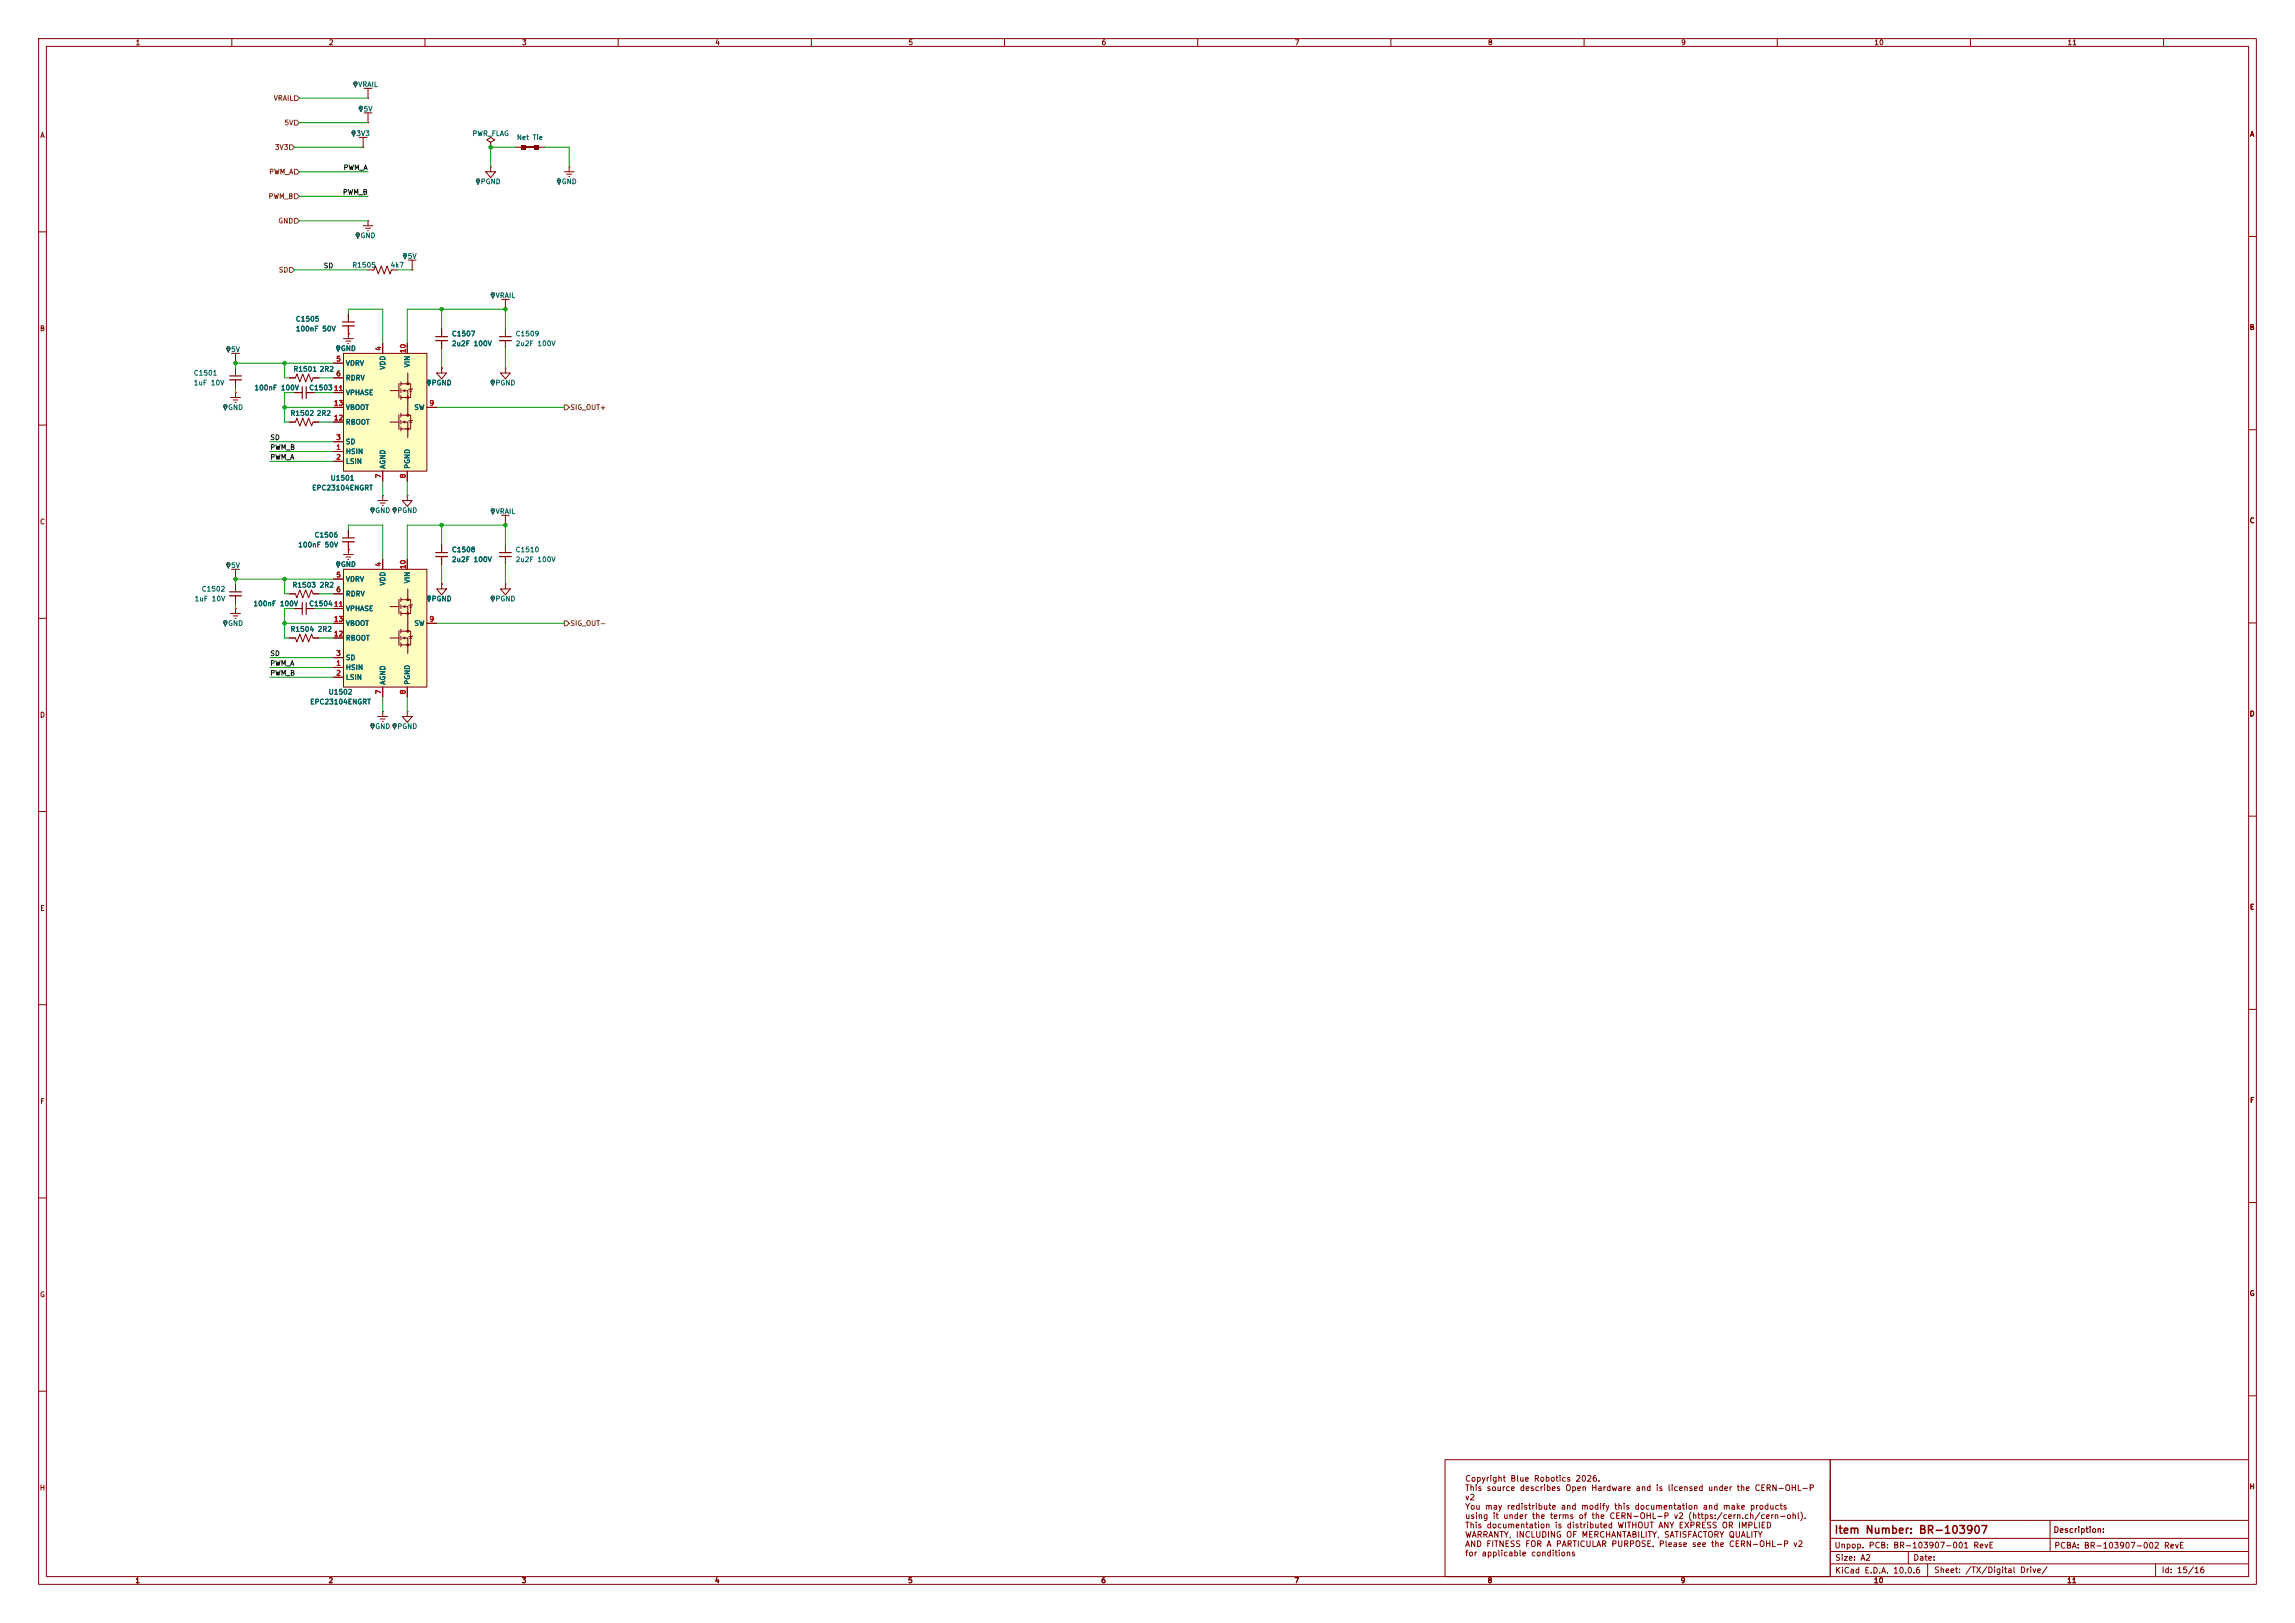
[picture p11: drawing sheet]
<svg xmlns="http://www.w3.org/2000/svg" width="594mm" height="420mm" viewBox="0 0 594 420" stroke-linecap="round" stroke-linejoin="round" font-family="sans-serif">
<defs><g id="words">
<text font-size="2" fill="#840000" x="474.7" y="397.4">Item Number: BR-103907</text>
<g font-size="1.5" fill="#840000">
<text x="379.1" y="383.8">Copyright Blue Robotics 2026.</text>
<text x="379.1" y="386.2">This source describes Open Hardware and is licensed under the CERN-OHL-P</text>
<text x="379.1" y="388.6">v2</text>
<text x="379.1" y="391">You may redistribute and modify this documentation and make products</text>
<text x="379.1" y="393.4">using it under the terms of the CERN-OHL-P v2 (https:/cern.ch/cern-ohl).</text>
<text x="379.1" y="395.8">This documentation is distributed WITHOUT ANY EXPRESS OR IMPLIED</text>
<text x="379.1" y="398.3">WARRANTY, INCLUDING OF MERCHANTABILITY, SATISFACTORY QUALITY</text>
<text x="379.1" y="400.7">AND FITNESS FOR A PARTICULAR PURPOSE. Please see the CERN-OHL-P v2</text>
<text x="474.7" y="401">Unpop. PCB: BR-103907-001 RevE</text>
<text x="531.3" y="397">Description:</text>
<text x="531.6" y="401.1">PCBA: BR-103907-002 RevE</text>
<text x="379.1" y="403.1">for applicable conditions</text>
<text x="474.9" y="404.2">Size: A2</text>
<text x="474.9" y="407.5">KiCad E.D.A. 10.0.6</text>
<text x="495.1" y="404.2">Date:</text>
<text x="500.5" y="407.4">Sheet: /TX/Digital Drive/</text>
<text x="559.4" y="407.4">Id: 15/16</text>
</g>
<g font-size="1.3" fill="#840000">
<text x="35" y="12">1</text>
<text x="85" y="12">2</text>
<text x="135" y="12">3</text>
<text x="185" y="12">4</text>
<text x="235" y="12">5</text>
<text x="285" y="12">6</text>
<text x="335" y="12">7</text>
<text x="385" y="12">8</text>
<text x="435" y="12">9</text>
<text x="485" y="12">10</text>
<text x="535" y="12">11</text>
<text x="10.3" y="36">A</text>
<text x="582.2" y="35.7">A</text>
<text x="10.2" y="86">B</text>
<text x="582.1" y="85.7">B</text>
<text x="10.2" y="136">C</text>
<text x="582.1" y="135.7">C</text>
<text x="10.2" y="186">D</text>
<text x="582.1" y="185.7">D</text>
<text x="10.3" y="236">E</text>
<text x="582.2" y="235.7">E</text>
<text x="10.3" y="286">F</text>
<text x="582.2" y="285.7">F</text>
<text x="10.2" y="336">G</text>
<text x="582.1" y="335.7">G</text>
<text x="10.2" y="386">H</text>
<text x="582.1" y="385.7">H</text>
<text x="34.9" y="410">1</text>
<text x="84.9" y="410">2</text>
<text x="134.9" y="410">3</text>
<text x="184.9" y="410">4</text>
<text x="234.9" y="410">5</text>
<text x="284.9" y="410">6</text>
<text x="334.9" y="410">7</text>
<text x="384.9" y="410">8</text>
<text x="434.9" y="410">9</text>
<text x="484.9" y="410">10</text>
<text x="534.9" y="410">11</text>
</g>
<g font-size="1.3" fill="#006464">
<text x="92.6" y="22.8">VRAIL</text>
<text x="94" y="29.2">5V</text>
<text x="92.1" y="35.5">3V3</text>
<text x="122.2" y="35.5">PWR_FLAG</text>
<text x="133.6" y="36.5">Net Tie</text>
<text x="124.3" y="48">PGND</text>
<text x="145.3" y="48">GND</text>
<text x="93.2" y="61.9">GND</text>
<text x="91.1" y="69.5">R1505</text>
<text x="101" y="69.5">4k7</text>
<text x="105.4" y="67.3">5V</text>
<text x="128.1" y="77.4">VRAIL</text>
<text x="76.4" y="83.5">C1505</text>
<text x="76.4" y="86.1">100nF 50V</text>
<text x="116.8" y="87.3">C1507</text>
<text x="116.8" y="89.9">2u2F 100V</text>
<text x="133.3" y="87.3">C1509</text>
<text x="133.3" y="89.9">2u2F 100V</text>
<text x="59.7" y="91.4">5V</text>
<text x="88.1" y="91.1">GND</text>
<text x="89.4" y="94.9">VDRV</text>
<text x="100" y="95.8" transform="rotate(-90 100 95.8)">VDD</text>
<text x="106.4" y="95.2" transform="rotate(-90 106.4 95.2)">VIN</text>
<text x="50" y="97.5">C1501</text>
<text x="50" y="100">1uF 10V</text>
<text x="65.7" y="101.3">100nF 100V</text>
<text x="75.8" y="96.5">R1501</text>
<text x="79.9" y="101.3">C150311</text>
<text x="82.6" y="96.5">2R2</text>
<text x="89.4" y="98.8">RDRV</text>
<text x="111.6" y="100">PGND</text>
<text x="128.1" y="100">PGND</text>
<text x="58.9" y="106.4">GND</text>
<text x="75.1" y="107.9">R1502</text>
<text x="81.8" y="107.9">2R2</text>
<text x="89.4" y="102.6">VPHASE</text>
<text x="89.4" y="106.4">VBOOT</text>
<text x="107.1" y="106.4">SW</text>
<text x="89.4" y="110.2">RBOOT</text>
<text x="89.4" y="117.8">HSIN</text>
<text x="89.4" y="115.3">SD</text>
<text x="85.4" y="124.7">U1501</text>
<text x="89.4" y="120.3">LSIN</text>
<text x="100" y="121.4" transform="rotate(-90 100 121.4)">AGND</text>
<text x="106.4" y="121.4" transform="rotate(-90 106.4 121.4)">PGND</text>
<text x="80.7" y="127.2">EPC23104ENGRT</text>
<text x="97" y="133">GND</text>
<text x="102.7" y="133">PGND</text>
<text x="128.1" y="133.3">VRAIL</text>
<text x="77.1" y="141.9">100nF 50V</text>
<text x="81.3" y="139.4">C1506</text>
<text x="116.8" y="143.2">C1508</text>
<text x="133.3" y="143.2">C1510</text>
<text x="59.7" y="147.3">5V</text>
<text x="88.1" y="147">GND</text>
<text x="116.8" y="145.7">2u2F 100V</text>
<text x="133.3" y="145.7">2u2F 100V</text>
<text x="50.3" y="155.9">1uF 10V</text>
<text x="52.1" y="153.4">C1502</text>
<text x="75.6" y="152.3">R1503</text>
<text x="82.6" y="152.3">2R2</text>
<text x="89.4" y="150.8">VDRV</text>
<text x="89.4" y="154.6">RDRV</text>
<text x="100" y="151.7" transform="rotate(-90 100 151.7)">VDD</text>
<text x="106.4" y="151.1" transform="rotate(-90 106.4 151.1)">VIN</text>
<text x="111.6" y="155.9">PGND</text>
<text x="128.1" y="155.9">PGND</text>
<text x="65.5" y="157.2">100nF 100V</text>
<text x="79.9" y="157.2">C150411</text>
<text x="89.4" y="158.4">VPHASE</text>
<text x="58.9" y="162.3">GND</text>
<text x="75.1" y="163.8">R1504</text>
<text x="82.1" y="163.8">2R2</text>
<text x="89.4" y="166.1">RBOOT</text>
<text x="89.4" y="162.3">VBOOT</text>
<text x="107.1" y="162.3">SW</text>
<text x="89.4" y="173.7">HSIN</text>
<text x="89.4" y="171.1">SD</text>
<text x="89.4" y="176.2">LSIN</text>
<text x="100" y="177.3" transform="rotate(-90 100 177.3)">AGND</text>
<text x="106.4" y="177.3" transform="rotate(-90 106.4 177.3)">PGND</text>
<text x="80.1" y="182.6">EPC23104ENGRT</text>
<text x="84.9" y="180">U1502</text>
<text x="97" y="188.9">GND</text>
<text x="102.7" y="188.9">PGND</text>
</g>
<g font-size="1.3" fill="#725600">
<text x="70.7" y="26.4">VRAIL</text>
<text x="73.5" y="32.7">5V</text>
<text x="71" y="39.1">3V3</text>
<text x="69.6" y="45.4">PWM_A</text>
<text x="69.4" y="51.8">PWM_B</text>
<text x="71.9" y="58.1">GND</text>
<text x="72" y="70.8">SD</text>
<text x="147.5" y="106.4">SIG_OUT+</text>
<text x="147.5" y="162.3">SIG_OUT-</text>
</g>
<g font-size="1.3" fill="#0f0f0f">
<text x="88.8" y="44.3">PWM_A</text>
<text x="88.6" y="50.7">PWM_B</text>
<text x="83.7" y="69.7">SD</text>
<text x="69.8" y="116.7">PWM_B</text>
<text x="69.8" y="119.3">PWM_A</text>
<text x="69.8" y="114.2">SD</text>
<text x="69.8" y="172.6">PWM_A</text>
<text x="69.8" y="170.1">SD</text>
<text x="69.8" y="175.1">PWM_B</text>
</g>
<g font-size="1.3" fill="#a90000">
<text x="86.9" y="93.8">5</text>
<text x="98.9" y="90.9" transform="rotate(-90 98.9 90.9)">4</text>
<text x="105.3" y="91.5" transform="rotate(-90 105.3 91.5)">10</text>
<text x="86.9" y="97.7">6</text>
<text x="86.3" y="105.3">13</text>
<text x="111" y="105.3">9</text>
<text x="86.3" y="109.1">12</text>
<text x="86.9" y="116.7">1</text>
<text x="86.9" y="119.2">2</text>
<text x="86.9" y="114.2">3</text>
<text x="98.9" y="123.9" transform="rotate(-90 98.9 123.9)">7</text>
<text x="105.3" y="123.9" transform="rotate(-90 105.3 123.9)">8</text>
<text x="86.9" y="149.7">5</text>
<text x="98.9" y="146.8" transform="rotate(-90 98.9 146.8)">4</text>
<text x="105.3" y="147.4" transform="rotate(-90 105.3 147.4)">10</text>
<text x="86.9" y="153.5">6</text>
<text x="86.3" y="161.2">13</text>
<text x="111" y="161.2">9</text>
<text x="86.3" y="165">12</text>
<text x="86.9" y="172.6">1</text>
<text x="86.9" y="170">3</text>
<text x="86.9" y="175.1">2</text>
<text x="98.9" y="179.8" transform="rotate(-90 98.9 179.8)">7</text>
<text x="105.3" y="179.8" transform="rotate(-90 105.3 179.8)">8</text>
</g>
</g></defs>
<g fill="none" stroke="#840000" stroke-width=".26">
<path d="M10 10h574v400h-574zM12 12h570v396h-570zM60 10v2M110 10v2M160 10v2M210 10v2M260 10v2M310 10v2M360 10v2M410 10v2M460 10v2M510 10v2"/>
<path d="M560 10v2M134.6 38.1h.3M139.4 38.1h.3M10 60h2M581.9 61.2h2M10 110h2M581.9 111.2h2M59.7 158.8h2.5M60.3 159.4h1.3M61 157.5h.1M61 151.1v2.1M61 154.2v2"/>
<path d="M61 157.5v1.3M74.9 153.7h1.6l.3 1 .8-2 .8 2 .7-2 .8 2 .7-2 .4 1h1.5M10 160h2M58 160.7a.49 .49 0 0 1 .7 .1 .49 .49 0 0 1-.2 .7l-.2 .5-.1-.4a.64 .64 0 0 1-.2-.9zM60.8 160h.3M581.9 161.2h2M10 210h2M581.9 211.2h2M10 260h2M581.9 261.2h2M10 310h2M581.9 311.2h2"/>
<path d="M10 360h2M374 377.7h99.7v30.3h-99.7zM473.7 377.7h108.2M473.7 377.7v30.3M581.9 361.2h2M473.7 393.4h108.2M473.9 398.1h108M530.6 393.4v4.6M530.6 398.1v3.4M473.9 404.7h108M473.9 401.5h108M493.9 401.5v3.2"/>
<path d="M498.9 404.7v3.3M557.9 404.7v3.3"/>
</g>
<path d="M59.4 153.2h3.1" fill="none" stroke="#840000" stroke-width=".3"/>
<path d="M59.4 154.2h3.1" fill="none" stroke="#840000" stroke-width=".33"/>
<circle cx="58.3" cy="161.1" r=".09" fill="#840000" stroke="#840000" stroke-width=".26"/>
<path d="M58 160.7a.49 .49 0 0 1 .7 .1 .49 .49 0 0 1-.2 .7l-.2 .5-.1-.4a.64 .64 0 0 1-.2-.9z" fill="none" stroke="#006464" stroke-width=".26"/>
<circle cx="58.3" cy="161.1" r=".09" fill="#006464" stroke="#006464" stroke-width=".26"/>
<g fill="#840000">
<path d="M134.9 37.5h1.2v1.2h-1.2z"/>
<path d="M138.2 37.5h1.2v1.2h-1.2z"/>
<path d="M136.1 37.8h2.1v.6h-2.1z"/>
</g>
<g fill="none" stroke="#840000" stroke-width=".26">
<path d="M127 36.8l1-.6-1-.6-1 .6 1 .6v1.3M127 38.1h.1M133.3 38.1h1.3M139.7 38.1h1.3M123.4 46.4a.49 .49 0 0 1 .7 .1 .49 .49 0 0 1-.2 .7l-.2 .5-.1-.4a.64 .64 0 0 1-.2-.9zM125.7 44.5h2.6l-1.3 1.5zM127 43.2h.1M127 43.2v1.3M144.4 46.4a.49 .49 0 0 1 .7 .1 .49 .49 0 0 1-.2 .7l-.2 .5-.2-.4a.64 .64 0 0 1-.1-.9zM146 44.5h2.6M146.7 45.1h1.3M147.2 45.7h.2"/>
<path d="M147.3 43.2h.1M147.3 43.2v1.3M58 104.8a.49 .49 0 0 1 .7 .2 .49 .49 0 0 1-.2 .7l-.2 .4-.1-.4a.64 .64 0 0 1-.2-.9zM59.7 102.9h2.5M60.3 103.5h1.3M60.8 104.1h.3M61 101.6h.1M61 101.6v1.3M90.2 137.2v2M96.1 131.5a.49 .49 0 0 1 .7 .1 .49 .49 0 0 1-.2 .7l-.2 .5-.1-.4a.64 .64 0 0 1-.2-.9zM97.8 129.5h2.5M98.4 130.2h1.3"/>
<path d="M98.9 130.8h.3M99.1 128.3h.1M99.1 128.3v1.2M87.2 145.4a.49 .49 0 0 1 .7 .2 .49 .49 0 0 1-.2 .7l-.2 .4-.1-.3a.64 .64 0 0 1-.2-1zM88.9 143.5h2.5M89.5 144.1h1.3M90 144.8h.3M90.2 142.2h.1M90.2 140.2v3.3M110.7 154.3a.49 .49 0 0 1 .7 .2 .49 .49 0 0 1-.2 .7l-.2 .4-.1-.3a.64 .64 0 0 1-.2-1zM113 152.4h2.6l-1.3 1.5zM114.3 151.1h.1"/>
<path d="M114.3 151.1v1.3M74.9 165.1h1.6l.3 1 .8-2 .8 2 .7-2 .8 2 .7-2 .4 1h1.5"/>
</g>
<g fill="#840000" stroke="#840000" stroke-width=".26">
<circle cx="123.7" cy="46.8" r=".09"/>
<circle cx="144.7" cy="46.8" r=".09"/>
<circle cx="96.4" cy="131.9" r=".09"/>
<circle cx="58.3" cy="105.2" r=".09"/>
<circle cx="111" cy="154.7" r=".09"/>
<circle cx="87.5" cy="145.8" r=".09"/>
</g>
<path d="M123.4 46.4a.49 .49 0 0 1 .7 .1 .49 .49 0 0 1-.2 .7l-.2 .5-.1-.4a.64 .64 0 0 1-.2-.9zM144.4 46.4a.49 .49 0 0 1 .7 .1 .49 .49 0 0 1-.2 .7l-.2 .5-.2-.4a.64 .64 0 0 1-.1-.9zM58 104.8a.49 .49 0 0 1 .7 .2 .49 .49 0 0 1-.2 .7l-.2 .4-.1-.4a.64 .64 0 0 1-.2-.9zM96.1 131.5a.49 .49 0 0 1 .7 .1 .49 .49 0 0 1-.2 .7l-.2 .5-.1-.4a.64 .64 0 0 1-.2-.9zM87.2 145.4a.49 .49 0 0 1 .7 .2 .49 .49 0 0 1-.2 .7l-.2 .4-.1-.3a.64 .64 0 0 1-.2-1zM110.7 154.3a.49 .49 0 0 1 .7 .2 .49 .49 0 0 1-.2 .7l-.2 .4-.1-.3a.64 .64 0 0 1-.2-1z" fill="none" stroke="#006464" stroke-width=".26"/>
<g fill="#006464" stroke="#006464" stroke-width=".26">
<circle cx="123.7" cy="46.8" r=".09"/>
<circle cx="144.7" cy="46.8" r=".09"/>
<circle cx="96.4" cy="131.9" r=".09"/>
<circle cx="58.3" cy="105.2" r=".09"/>
<circle cx="111" cy="154.7" r=".09"/>
<circle cx="87.5" cy="145.8" r=".09"/>
</g>
<path d="M88.6 139.2h3.1" fill="none" stroke="#840000" stroke-width=".3"/>
<path d="M88.6 140.2h3.1" fill="none" stroke="#840000" stroke-width=".33"/>
<path d="M88.9 91.4h21.6v30.5h-21.6z" fill="#ffffc2"/>
<g fill="none" stroke="#840000" stroke-width=".26">
<path d="M88.9 91.4h21.6v30.5h-21.6zM103.3 99.2v3.8M103.8 98.8v1M105.5 96.5v2.8M101 101.1h2.3M101 109.2h2.3M103.3 107.3v3.8M103.8 100.6v1M103.8 102.4v1M103.8 106.9v1.1M103.8 108.7v1M103.8 110.5v1"/>
<path d="M104.6 101.1h.9v6.3M104.6 109.2h.9v4.1M106.3 101.2v1.7h-2.5M106.3 109.3v1.7h-2.5M106.8 100.6l-1 .2M106.8 108.7l-1 .3"/>
</g>
<g fill="#840000" stroke="#840000" stroke-width=".26">
<circle cx="105.5" cy="99.3" r=".25"/>
<circle cx="105.5" cy="102.9" r=".25"/>
<circle cx="105.5" cy="107.4" r=".25"/>
<circle cx="105.5" cy="111" r=".25"/>
</g>
<g fill="#840000">
<path d="M103.9 101.1l1-.4v.8z"/>
<path d="M103.9 109.2l1-.4v.8z"/>
</g>
<path d="M103.8 99.3h2.5v1.4" fill="none" stroke="#840000" stroke-width=".26"/>
<path d="M106.3 100.7l.4 .6h-.8z" fill="#840000"/>
<path d="M103.8 107.4h2.5v1.4" fill="none" stroke="#840000" stroke-width=".26"/>
<path d="M106.3 108.8l.4 .7h-.8z" fill="#840000"/>
<g fill="none" stroke="#840000" stroke-width=".26">
<path d="M91.2 33.9a.49 .49 0 0 1 .7 .2 .49 .49 0 0 1-.2 .7l-.2 .4-.1-.3a.64 .64 0 0 1-.2-1zM91.7 21.2a.49 .49 0 0 1 .7 .2 .49 .49 0 0 1-.2 .7l-.2 .4-.1-.3a.64 .64 0 0 1-.2-1zM93 35.6h2M93.1 27.6a.49 .49 0 0 1 .7 .2 .49 .49 0 0 1-.2 .6l-.2 .5-.2-.4a.64 .64 0 0 1-.1-.9zM94 38.1h.1M94 35.6v2.5M94.2 22.9h2.1M94.2 29.2h2.1M95.2 25.4h.1M95.2 31.8h.1M95.2 22.9v2.5M95.2 29.2v2.6"/>
<path d="M94 58.4h2.5M94.6 59.1h1.3M95.1 59.7h.3M95.2 57.2h.1M95.2 57.2v1.2M92.3 60.4a.49 .49 0 0 1 .7 .1 .49 .49 0 0 1-.2 .7l-.2 .4-.1-.3a.64 .64 0 0 1-.2-.9zM95.2 69.9h1.6l.4-1.1 .7 2.1 .8-2.1 .7 2.1 .8-2.1 .8 2.1 .3-1h1.6M104.5 65.7a.49 .49 0 0 1 .7 .2 .49 .49 0 0 1-.2 .6l-.2 .5-.1-.4a.64 .64 0 0 1-.2-.9zM105.7 67.3h2M106.7 69.9h.1M106.7 67.3v2.6M127.3 75.9a.49 .49 0 0 1 .7 .1 .49 .49 0 0 1-.2 .7l-.2 .4-.2-.3a.64 .64 0 0 1-.1-.9z"/>
<path d="M129.8 77.5h2M130.8 77.5v2.5M58.8 89.8a.49 .49 0 0 1 .7 .2 .49 .49 0 0 1-.2 .7l-.2 .4-.1-.4a.64 .64 0 0 1-.2-.9zM59.9 91.4h2.1M61 94h.1M61 91.4v2.6M61 95.3v2M61 98.3v2M86.4 94h2.5M86.4 97.8h2.5M87.2 89.6a.49 .49 0 0 1 .7 .1 .49 .49 0 0 1-.2 .7l-.2 .5-.1-.4a.64 .64 0 0 1-.2-.9zM88.9 87.6h2.5"/>
<path d="M89.5 88.3h1.3M90 88.9h.3M90.2 86.4h.1M90.2 81.3v2M90.2 84.3v3.3M99.1 88.9v2.5M105.4 88.9v2.5M110.7 98.5a.49 .49 0 0 1 .7 .1 .49 .49 0 0 1-.2 .7l-.2 .4-.1-.3a.64 .64 0 0 1-.2-.9zM113 96.5h2.6l-1.3 1.5zM114.3 95.3h.1M114.3 85.1v2M114.3 88.1v2.1"/>
<path d="M114.3 95.3v1.2M127.2 98.5a.49 .49 0 0 1 .7 .1 .49 .49 0 0 1-.2 .7l-.2 .4-.1-.3a.64 .64 0 0 1-.2-.9zM129.5 96.5h2.6l-1.3 1.5zM130.8 80h.1M130.8 95.3h.1M130.8 85.1v2M130.8 88.1v2.1M130.8 95.3v1.2M74.9 109.2h1.6l.3-1 .8 2 .8-2 .7 2 .8-2 .7 2 .4-1h1.5M76.2 101.6h2M79.2 101.6h2.1M86.4 116.8h2.5"/>
<path d="M86.4 119.4h2.5M86.4 114.3h2.5M86.4 105.4h2.5M86.4 101.6h2.5M86.4 109.2h2.5M110.5 105.4h2.5M99.1 121.9v2.6M101.8 131.5a.49 .49 0 0 1 .7 .1 .49 .49 0 0 1-.2 .7l-.2 .5-.1-.4a.64 .64 0 0 1-.2-.9zM104.1 129.5h2.6l-1.3 1.6zM105.4 128.3h.1M105.4 121.9v2.6M105.4 128.3v1.2"/>
<path d="M127.3 131.7a.49 .49 0 0 1 .7 .2 .49 .49 0 0 1-.2 .7l-.2 .4-.2-.3a.64 .64 0 0 1-.1-1zM129.8 133.4h2M130.8 135.9h.1M130.8 133.4v2.5M58.8 145.7a.49 .49 0 0 1 .7 .2 .49 .49 0 0 1-.2 .6l-.2 .5-.1-.4a.64 .64 0 0 1-.2-.9zM59.9 147.3h2.1M61 149.9h.1M61 147.3v2.6M76.2 157.5h2M79.2 157.5h2.1M114.3 141v2M114.3 144v2.1"/>
<path d="M127.2 154.3a.49 .49 0 0 1 .7 .2 .49 .49 0 0 1-.2 .7l-.2 .4-.1-.3a.64 .64 0 0 1-.2-1zM129.5 152.4h2.6l-1.3 1.5zM130.8 151.1h.1M130.8 141v2M130.8 144v2.1M130.8 151.1v1.3M101.8 187.4a.49 .49 0 0 1 .7 .1 .49 .49 0 0 1-.2 .7l-.2 .4-.1-.3a.64 .64 0 0 1-.2-.9zM104.1 185.4h2.6l-1.3 1.5zM105.4 184.2h.1M105.4 184.2v1.2"/>
</g>
<path d="M59.4 97.3h3.1M88.6 83.3h3.1M112.8 87.1h3M129.3 87.1h3M78.2 100.1v3M79.2 100.1v3M78.2 156v3M79.2 156v3M112.8 143h3M129.3 143h3" fill="none" stroke="#840000" stroke-width=".3"/>
<path d="M59.4 98.3h3.1M88.6 84.3h3.1M112.8 88.1h3M129.3 88.1h3M112.8 144h3M129.3 144h3" fill="none" stroke="#840000" stroke-width=".33"/>
<g fill="#840000" stroke="#840000" stroke-width=".26">
<circle cx="127.5" cy="154.7" r=".09"/>
<circle cx="127.6" cy="76.2" r=".09"/>
<circle cx="127.5" cy="98.8" r=".09"/>
<circle cx="111" cy="98.8" r=".09"/>
<circle cx="91.5" cy="34.3" r=".09"/>
<circle cx="92" cy="21.6" r=".09"/>
<circle cx="93.4" cy="28" r=".09"/>
<circle cx="102.1" cy="131.9" r=".09"/>
<circle cx="104.8" cy="66.1" r=".09"/>
<circle cx="92.6" cy="60.7" r=".09"/>
<circle cx="87.5" cy="89.9" r=".09"/>
<circle cx="59.1" cy="90.2" r=".09"/>
<circle cx="127.6" cy="132.1" r=".09"/>
<circle cx="59.1" cy="146.1" r=".09"/>
<circle cx="102.1" cy="187.7" r=".09"/>
</g>
<g fill="none" stroke="#006464" stroke-width=".26">
<path d="M91.2 33.9a.49 .49 0 0 1 .7 .2 .49 .49 0 0 1-.2 .7l-.2 .4-.1-.3a.64 .64 0 0 1-.2-1zM91.7 21.2a.49 .49 0 0 1 .7 .2 .49 .49 0 0 1-.2 .7l-.2 .4-.1-.3a.64 .64 0 0 1-.2-1zM93.1 27.6a.49 .49 0 0 1 .7 .2 .49 .49 0 0 1-.2 .6l-.2 .5-.2-.4a.64 .64 0 0 1-.1-.9zM92.3 60.4a.49 .49 0 0 1 .7 .1 .49 .49 0 0 1-.2 .7l-.2 .4-.1-.3a.64 .64 0 0 1-.2-.9zM104.5 65.7a.49 .49 0 0 1 .7 .2 .49 .49 0 0 1-.2 .6l-.2 .5-.1-.4a.64 .64 0 0 1-.2-.9zM127.3 75.9a.49 .49 0 0 1 .7 .1 .49 .49 0 0 1-.2 .7l-.2 .4-.2-.3a.64 .64 0 0 1-.1-.9zM58.8 89.8a.49 .49 0 0 1 .7 .2 .49 .49 0 0 1-.2 .7l-.2 .4-.1-.4a.64 .64 0 0 1-.2-.9zM87.2 89.6a.49 .49 0 0 1 .7 .1 .49 .49 0 0 1-.2 .7l-.2 .5-.1-.4a.64 .64 0 0 1-.2-.9zM110.7 98.5a.49 .49 0 0 1 .7 .1 .49 .49 0 0 1-.2 .7l-.2 .4-.1-.3a.64 .64 0 0 1-.2-.9zM127.2 98.5a.49 .49 0 0 1 .7 .1 .49 .49 0 0 1-.2 .7l-.2 .4-.1-.3a.64 .64 0 0 1-.2-.9zM101.8 131.5a.49 .49 0 0 1 .7 .1 .49 .49 0 0 1-.2 .7l-.2 .5-.1-.4a.64 .64 0 0 1-.2-.9zM127.3 131.7a.49 .49 0 0 1 .7 .2 .49 .49 0 0 1-.2 .7l-.2 .4-.2-.3a.64 .64 0 0 1-.1-1z"/>
<path d="M58.8 145.7a.49 .49 0 0 1 .7 .2 .49 .49 0 0 1-.2 .6l-.2 .5-.1-.4a.64 .64 0 0 1-.2-.9zM127.2 154.3a.49 .49 0 0 1 .7 .2 .49 .49 0 0 1-.2 .7l-.2 .4-.1-.3a.64 .64 0 0 1-.2-1zM101.8 187.4a.49 .49 0 0 1 .7 .1 .49 .49 0 0 1-.2 .7l-.2 .4-.1-.3a.64 .64 0 0 1-.2-.9z"/>
</g>
<g fill="#006464" stroke="#006464" stroke-width=".26">
<circle cx="127.5" cy="154.7" r=".09"/>
<circle cx="127.6" cy="76.2" r=".09"/>
<circle cx="127.5" cy="98.8" r=".09"/>
<circle cx="111" cy="98.8" r=".09"/>
<circle cx="91.5" cy="34.3" r=".09"/>
<circle cx="92" cy="21.6" r=".09"/>
<circle cx="93.4" cy="28" r=".09"/>
<circle cx="102.1" cy="131.9" r=".09"/>
<circle cx="104.8" cy="66.1" r=".09"/>
<circle cx="92.6" cy="60.7" r=".09"/>
<circle cx="87.5" cy="89.9" r=".09"/>
<circle cx="59.1" cy="90.2" r=".09"/>
<circle cx="127.6" cy="132.1" r=".09"/>
<circle cx="59.1" cy="146.1" r=".09"/>
<circle cx="102.1" cy="187.7" r=".09"/>
</g>
<path d="M88.9 147.3h21.6v30.5h-21.6z" fill="#ffffc2"/>
<g fill="none" stroke="#840000" stroke-width=".26">
<path d="M88.9 147.3h21.6v30.5h-21.6zM101 157h2.3M103.3 155.1v3.8M103.8 154.7v1M103.8 156.5v1M103.8 158.2v1.1M104.6 157h.9v6.3M105.5 152.4v2.8M106.3 157.1v1.7h-2.5M106.8 156.5l-1 .2M101 165.1h2.3M103.3 163.2v3.8"/>
<path d="M103.8 162.8v1M103.8 164.6v1M103.8 166.4v1M104.6 165.1h.9v4.1M106.3 165.2v1.7h-2.5M106.8 164.6l-1 .2"/>
</g>
<g fill="#840000" stroke="#840000" stroke-width=".26">
<circle cx="105.5" cy="155.2" r=".25"/>
<circle cx="105.5" cy="158.7" r=".25"/>
<circle cx="105.5" cy="163.3" r=".25"/>
<circle cx="105.5" cy="166.9" r=".25"/>
</g>
<g fill="#840000">
<path d="M103.9 157l1-.4v.8z"/>
<path d="M103.9 165.1l1-.4v.8z"/>
</g>
<path d="M103.8 155.2h2.5v1.4" fill="none" stroke="#840000" stroke-width=".26"/>
<path d="M106.3 156.6l.4 .6h-.8z" fill="#840000"/>
<path d="M103.8 163.3h2.5v1.4" fill="none" stroke="#840000" stroke-width=".26"/>
<path d="M106.3 164.7l.4 .7h-.8z" fill="#840000"/>
<g fill="none" stroke="#840000" stroke-width=".26">
<path d="M74.9 97.8h1.6l.3-1 .8 2 .8-2 .7 2 .8-2 .7 2 .4-1h1.5M86.4 97.8h2.5M86.4 94h2.5M90.2 86.4h.1M90.2 81.3v2M90.2 84.3v2.1M99.1 88.9v2.5M105.4 88.9v2.5M114.3 95.3h.1M114.3 85.1v2M114.3 88.1v2.1M74.9 109.2h1.3"/>
<path d="M76.2 101.6h2M79.2 101.6h2.1M81.3 109.2h1.2M86.4 109.2h2.5M86.4 101.6h2.5M86.4 116.8h2.5M86.4 119.4h2.5M86.4 114.3h2.5M86.4 105.4h2.5M110.5 105.4h2.5M90.2 137.2v2M99.1 121.9v2.6"/>
<path d="M105.4 121.9v2.6M74.9 153.7h1.3M76.2 157.5h2M79.2 157.5h2.1M81.3 153.7h1.2M86.4 149.9h2.5M86.4 153.7h2.5M86.4 157.5h2.5M90.2 142.2h.1M90.2 140.2v2M99.1 144.8v2.5M105.4 144.8v2.5"/>
<path d="M114.3 151.1h.1M114.3 141v2M114.3 144v2.1M74.9 165.1h1.3M81.3 165.1h1.2M86.4 172.7h2.5M86.4 175.3h2.5M86.4 170.2h2.5M86.4 161.3h2.5M86.4 165.1h2.5M99.1 177.8v2.5M105.4 177.8v2.5"/>
<path d="M110.5 161.3h2.5M96.1 187.4a.49 .49 0 0 1 .7 .1 .49 .49 0 0 1-.2 .7l-.2 .4-.1-.3a.64 .64 0 0 1-.2-.9zM97.8 185.4h2.5M98.4 186.1h1.3M98.9 186.7h.3M99.1 184.2h.1M99.1 184.2v1.2"/>
</g>
<circle cx="96.4" cy="187.7" r=".09" fill="#840000" stroke="#840000" stroke-width=".26"/>
<path d="M87.2 89.6a.49 .49 0 0 1 .7 .1 .49 .49 0 0 1-.2 .7l-.2 .5-.1-.4a.64 .64 0 0 1-.2-.9zM110.7 98.5a.49 .49 0 0 1 .7 .1 .49 .49 0 0 1-.2 .7l-.2 .4-.1-.3a.64 .64 0 0 1-.2-.9zM87.2 145.4a.49 .49 0 0 1 .7 .2 .49 .49 0 0 1-.2 .7l-.2 .4-.1-.3a.64 .64 0 0 1-.2-1zM110.7 154.3a.49 .49 0 0 1 .7 .2 .49 .49 0 0 1-.2 .7l-.2 .4-.1-.3a.64 .64 0 0 1-.2-1zM96.1 187.4a.49 .49 0 0 1 .7 .1 .49 .49 0 0 1-.2 .7l-.2 .4-.1-.3a.64 .64 0 0 1-.2-.9z" fill="none" stroke="#006464" stroke-width=".26"/>
<g fill="#006464" stroke="#006464" stroke-width=".26">
<circle cx="96.4" cy="187.7" r=".09"/>
<circle cx="87.5" cy="145.8" r=".09"/>
<circle cx="111" cy="154.7" r=".09"/>
<circle cx="111" cy="98.8" r=".09"/>
<circle cx="87.5" cy="89.9" r=".09"/>
</g>
<path d="M74.9 37.5h.7l.6 .6-.6 .6h-.7zM76.2 31.1h.6l.7 .7-.7 .6h-.6zM76.2 24.8h.6l.7 .6-.7 .6h-.6zM76.2 50.2h.6l.7 .6-.7 .6h-.6zM76.2 43.8h.6l.7 .7-.7 .6h-.6zM76.2 56.5h.6l.7 .7-.7 .6h-.6zM74.9 69.2h.7l.6 .7-.6 .6h-.7zM146 104.8h.7l.6 .6-.6 .6h-.7zM146 160.7h.7l.6 .6-.6 .6h-.7z" fill="none" stroke="#725600" stroke-width=".26"/>
<g fill="none" stroke="#009600" stroke-width=".26">
<path d="M76.2 38.1h17.8M77.5 25.4h17.7M77.5 31.8h17.7M133.3 38.1h-6.3v5.1M141 38.1h6.3v5.1M77.5 44.5h17.7M77.5 50.8h17.7M77.5 57.2h17.7M76.2 69.9h19M102.9 69.9h3.8M73.7 94v3.8h1.2M82.5 97.8h3.9"/>
<path d="M86.4 94h-25.4v1.3M90.2 81.3v-1.3h8.9v8.9M114.3 80v5.1M114.3 90.2v5.1M130.8 85.1v-5.1h-25.4v8.9M130.8 90.2v5.1M61 100.3v1.3M69.8 114.3h16.6M69.8 116.8h16.6M69.8 119.4h16.6M73.7 105.4h12.7M76.2 101.6h-2.5v7.6h1.2"/>
<path d="M81.3 101.6h5.1M82.5 109.2h3.9M113 105.4h33M90.2 137.2v-1.3h8.9v8.9M99.1 124.5v3.8M105.4 124.5v3.8M114.3 135.9v5.1M61 156.2v1.3M73.7 149.9v3.8h1.2M76.2 157.5h-2.5v7.6h1.2M81.3 157.5h5.1M82.5 153.7h3.9"/>
<path d="M86.4 149.9h-25.4v1.2M114.3 146.1v5M130.8 141v-5.1h-25.4v8.9M130.8 146.1v5M69.8 172.7h16.6M69.8 170.2h16.6M69.8 175.3h16.6M73.7 161.3h12.7M82.5 165.1h3.9M113 161.3h33M99.1 180.3v3.9M105.4 180.3v3.9"/>
</g>
<g fill="#009600" stroke="#009600" stroke-width=".26">
<circle cx="130.8" cy="80" r=".46"/>
<circle cx="127" cy="38.1" r=".46"/>
<circle cx="61" cy="149.9" r=".46"/>
<circle cx="61" cy="94" r=".46"/>
<circle cx="73.7" cy="149.9" r=".46"/>
<circle cx="130.8" cy="135.9" r=".46"/>
<circle cx="114.3" cy="135.9" r=".46"/>
<circle cx="73.7" cy="161.3" r=".46"/>
<circle cx="73.7" cy="105.4" r=".46"/>
<circle cx="73.7" cy="94" r=".46"/>
<circle cx="114.3" cy="80" r=".46"/>
</g>
<use href="#words"/>
</svg>
